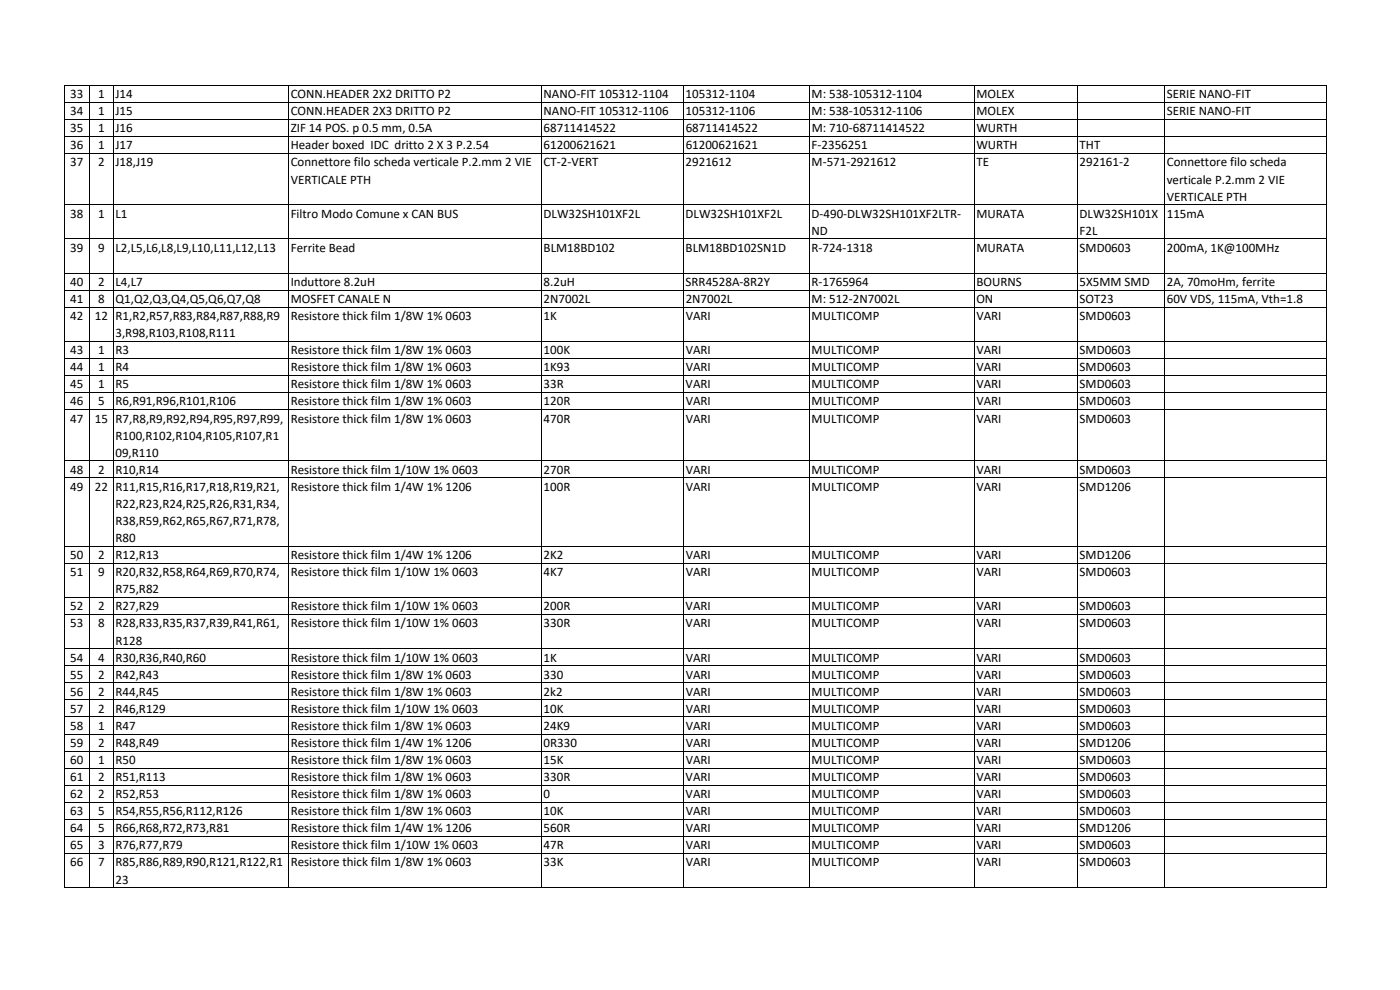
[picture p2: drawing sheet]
<svg xmlns="http://www.w3.org/2000/svg" width="420mm" height="297mm" viewBox="0 0 420 297" stroke-linecap="round" stroke-linejoin="round" font-family="sans-serif">
<defs><g id="words">
<g font-size="3.9">
<text x="21.1" y="29.5">33</text>
<text x="29.5" y="29.5">1</text>
<text x="34.7" y="29.5">J14</text>
<text x="87.2" y="29.5">CONN.HEADER 2X2 DRITTO P2</text>
<text x="163.1" y="29.5">NANO‐FIT 105312‐1104</text>
<text x="205.8" y="29.5">105312‐1104</text>
<text x="243.6" y="29.5">M: 538‐105312‐1104</text>
<text x="293" y="29.5">MOLEX</text>
<text x="350.2" y="29.5">SERIE NANO‐FIT</text>
<text x="21.1" y="34.6">34</text>
<text x="29.5" y="34.6">1</text>
<text x="34.7" y="34.6">J15</text>
<text x="87.2" y="34.6">CONN.HEADER 2X3 DRITTO P2</text>
<text x="163.1" y="34.6">NANO‐FIT 105312‐1106</text>
<text x="205.8" y="34.6">105312‐1106</text>
<text x="243.6" y="34.6">M: 538‐105312‐1106</text>
<text x="293" y="34.6">MOLEX</text>
<text x="350.2" y="34.6">SERIE NANO‐FIT</text>
<text x="21.1" y="39.7">35</text>
<text x="29.5" y="39.7">1</text>
<text x="34.7" y="39.7">J16</text>
<text x="87.2" y="39.7">ZIF 14 POS. p 0.5 mm, 0.5A</text>
<text x="163.1" y="39.7">68711414522</text>
<text x="205.8" y="39.7">68711414522</text>
<text x="243.6" y="39.7">M: 710‐68711414522</text>
<text x="293" y="39.7">WURTH</text>
<text x="21.1" y="44.8">36</text>
<text x="29.5" y="44.8">1</text>
<text x="34.7" y="44.8">J17</text>
<text x="87.2" y="44.8">Header boxed IDC dritto 2 X 3 P.2.54</text>
<text x="163.1" y="44.8">61200621621</text>
<text x="205.8" y="44.8">61200621621</text>
<text x="243.6" y="44.8">F‐2356251</text>
<text x="293" y="44.8">WURTH</text>
<text x="324" y="44.8">THT</text>
<text x="21.1" y="50">37</text>
<text x="29.5" y="50">2</text>
<text x="34.7" y="50">J18,J19</text>
<text x="87.2" y="50">Connettore filo scheda verticale P.2.mm 2 VIE</text>
<text x="163.1" y="50">CT‐2‐VERT</text>
<text x="205.8" y="50">2921612</text>
<text x="243.6" y="50">M‐571‐2921612</text>
<text x="293" y="50">TE</text>
<text x="324" y="50">292161‐2</text>
<text x="350.2" y="50">Connettore filo scheda</text>
<text x="87.2" y="55.1">VERTICALE PTH</text>
<text x="350.2" y="55.1">verticale P.2.mm 2 VIE</text>
<text x="21.1" y="65.3">38</text>
<text x="29.5" y="65.3">1</text>
<text x="34.7" y="65.3">L1</text>
<text x="87.2" y="65.3">Filtro Modo Comune x CAN BUS</text>
<text x="163.1" y="65.3">DLW32SH101XF2L</text>
<text x="205.8" y="65.3">DLW32SH101XF2L</text>
<text x="243.6" y="65.3">D‐490‐DLW32SH101XF2LTR‐</text>
<text x="293" y="65.3">MURATA</text>
<text x="324" y="65.3">DLW32SH101X</text>
<text x="350.2" y="60.2">VERTICALE PTH</text>
<text x="350.2" y="65.3">115mA</text>
<text x="243.6" y="70.4">ND</text>
<text x="324" y="70.4">F2L</text>
<text x="21.1" y="75.6">39</text>
<text x="29.5" y="75.6">9</text>
<text x="34.7" y="75.6">L2,L5,L6,L8,L9,L10,L11,L12,L13</text>
<text x="87.3" y="75.6">Ferrite Bead</text>
<text x="163.1" y="75.6">BLM18BD102</text>
<text x="205.8" y="75.6">BLM18BD102SN1D</text>
<text x="243.6" y="75.6">R‐724‐1318</text>
<text x="293" y="75.6">MURATA</text>
<text x="324" y="75.6">SMD0603</text>
<text x="350.2" y="75.6">200mA, 1K@100MHz</text>
<text x="21.1" y="85.8">40</text>
<text x="29.5" y="85.8">2</text>
<text x="34.7" y="85.8">L4,L7</text>
<text x="87.2" y="85.8">Induttore 8.2uH</text>
<text x="163.1" y="85.8">8.2uH</text>
<text x="205.8" y="85.8">SRR4528A‐8R2Y</text>
<text x="243.6" y="85.8">R‐1765964</text>
<text x="293" y="85.8">BOURNS</text>
<text x="324" y="85.8">5X5MM SMD</text>
<text x="350.2" y="85.8">2A, 70moHm, ferrite</text>
<text x="21.1" y="90.9">41</text>
<text x="29.5" y="90.9">8</text>
<text x="34.7" y="90.9">Q1,Q2,Q3,Q4,Q5,Q6,Q7,Q8</text>
<text x="87.3" y="90.9">MOSFET CANALE N</text>
<text x="163.1" y="90.9">2N7002L</text>
<text x="205.8" y="90.9">2N7002L</text>
<text x="243.6" y="90.9">M: 512‐2N7002L</text>
<text x="293" y="90.9">ON</text>
<text x="324" y="90.9">SOT23</text>
<text x="350.2" y="90.9">60V VDS, 115mA, Vth=1.8</text>
<text x="21.1" y="96.1">42</text>
<text x="28.5" y="96.1">12 R1,R2,R57,R83,R84,R87,R88,R9</text>
<text x="34.7" y="101.2">3,R98,R103,R108,R111</text>
<text x="87.2" y="96.1">Resistore thick film 1/8W 1% 0603</text>
<text x="163.1" y="96.1">1K</text>
<text x="205.8" y="96.1">VARI</text>
<text x="243.6" y="96.1">MULTICOMP</text>
<text x="293" y="96.1">VARI</text>
<text x="324" y="96.1">SMD0603</text>
<text x="21.1" y="106.3">43</text>
<text x="29.5" y="106.3">1</text>
<text x="34.7" y="106.3">R3</text>
<text x="87.2" y="106.3">Resistore thick film 1/8W 1% 0603</text>
<text x="163.1" y="106.3">100K</text>
<text x="205.8" y="106.3">VARI</text>
<text x="243.6" y="106.3">MULTICOMP</text>
<text x="293" y="106.3">VARI</text>
<text x="324" y="106.3">SMD0603</text>
<text x="21.1" y="111.4">44</text>
<text x="29.5" y="111.4">1</text>
<text x="34.7" y="111.4">R4</text>
<text x="87.2" y="111.4">Resistore thick film 1/8W 1% 0603</text>
<text x="163.1" y="111.4">1K93</text>
<text x="205.8" y="111.4">VARI</text>
<text x="243.6" y="111.4">MULTICOMP</text>
<text x="293" y="111.4">VARI</text>
<text x="324" y="111.4">SMD0603</text>
<text x="21.1" y="116.5">45</text>
<text x="29.5" y="116.5">1</text>
<text x="34.7" y="116.5">R5</text>
<text x="87.2" y="116.5">Resistore thick film 1/8W 1% 0603</text>
<text x="163.1" y="116.5">33R</text>
<text x="205.8" y="116.5">VARI</text>
<text x="243.6" y="116.5">MULTICOMP</text>
<text x="293" y="116.5">VARI</text>
<text x="324" y="116.5">SMD0603</text>
<text x="21.1" y="121.7">46</text>
<text x="29.5" y="121.7">5</text>
<text x="34.7" y="121.7">R6,R91,R96,R101,R106</text>
<text x="87.3" y="121.7">Resistore thick film 1/8W 1% 0603</text>
<text x="163.1" y="121.7">120R</text>
<text x="205.8" y="121.7">VARI</text>
<text x="243.6" y="121.7">MULTICOMP</text>
<text x="293" y="121.7">VARI</text>
<text x="324" y="121.7">SMD0603</text>
<text x="21.1" y="126.8">47</text>
<text x="28.5" y="126.8">15 R7,R8,R9,R92,R94,R95,R97,R99,</text>
<text x="34.7" y="131.9">R100,R102,R104,R105,R107,R1</text>
<text x="87.2" y="126.8">Resistore thick film 1/8W 1% 0603</text>
<text x="163.1" y="126.8">470R</text>
<text x="205.8" y="126.8">VARI</text>
<text x="243.6" y="126.8">MULTICOMP</text>
<text x="293" y="126.8">VARI</text>
<text x="324" y="126.8">SMD0603</text>
<text x="34.7" y="137">09,R110</text>
<text x="21.1" y="142.2">48</text>
<text x="29.5" y="142.2">2</text>
<text x="34.7" y="142.2">R10,R14</text>
<text x="87.2" y="142.2">Resistore thick film 1/10W 1% 0603</text>
<text x="163.1" y="142.2">270R</text>
<text x="205.8" y="142.2">VARI</text>
<text x="243.6" y="142.2">MULTICOMP</text>
<text x="293" y="142.2">VARI</text>
<text x="324" y="142.2">SMD0603</text>
<text x="21.1" y="147.3">49</text>
<text x="28.5" y="147.3">22 R11,R15,R16,R17,R18,R19,R21,</text>
<text x="87.2" y="147.3">Resistore thick film 1/4W 1% 1206</text>
<text x="163.1" y="147.3">100R</text>
<text x="205.8" y="147.3">VARI</text>
<text x="243.6" y="147.3">MULTICOMP</text>
<text x="293" y="147.3">VARI</text>
<text x="324" y="147.3">SMD1206</text>
<text x="34.7" y="152.4">R22,R23,R24,R25,R26,R31,R34,</text>
<text x="34.7" y="157.5">R38,R59,R62,R65,R67,R71,R78,</text>
<text x="21.1" y="167.8">50</text>
<text x="29.5" y="167.8">2</text>
<text x="34.7" y="162.6">R80</text>
<text x="34.7" y="167.8">R12,R13</text>
<text x="87.2" y="167.8">Resistore thick film 1/4W 1% 1206</text>
<text x="163.1" y="167.8">2K2</text>
<text x="205.8" y="167.8">VARI</text>
<text x="243.6" y="167.8">MULTICOMP</text>
<text x="293" y="167.8">VARI</text>
<text x="324" y="167.8">SMD1206</text>
<text x="21.1" y="172.9">51</text>
<text x="29.5" y="172.9">9</text>
<text x="34.7" y="172.9">R20,R32,R58,R64,R69,R70,R74,</text>
<text x="87.2" y="172.9">Resistore thick film 1/10W 1% 0603</text>
<text x="163.1" y="172.9">4K7</text>
<text x="205.8" y="172.9">VARI</text>
<text x="243.6" y="172.9">MULTICOMP</text>
<text x="293" y="172.9">VARI</text>
<text x="324" y="172.9">SMD0603</text>
<text x="34.7" y="178">R75,R82</text>
<text x="21.1" y="183.1">52</text>
<text x="29.5" y="183.1">2</text>
<text x="34.7" y="183.1">R27,R29</text>
<text x="87.2" y="183.1">Resistore thick film 1/10W 1% 0603</text>
<text x="163.1" y="183.1">200R</text>
<text x="205.8" y="183.1">VARI</text>
<text x="243.6" y="183.1">MULTICOMP</text>
<text x="293" y="183.1">VARI</text>
<text x="324" y="183.1">SMD0603</text>
<text x="21.1" y="188.3">53</text>
<text x="29.5" y="188.3">8</text>
<text x="34.7" y="188.3">R28,R33,R35,R37,R39,R41,R61,</text>
<text x="87.2" y="188.3">Resistore thick film 1/10W 1% 0603</text>
<text x="163.1" y="188.3">330R</text>
<text x="205.8" y="188.3">VARI</text>
<text x="243.6" y="188.3">MULTICOMP</text>
<text x="293" y="188.3">VARI</text>
<text x="324" y="188.3">SMD0603</text>
<text x="34.7" y="193.4">R128</text>
<text x="21.1" y="198.5">54</text>
<text x="21.1" y="203.6">55</text>
<text x="29.5" y="198.5">4</text>
<text x="29.5" y="203.6">2</text>
<text x="34.7" y="198.5">R30,R36,R40,R60</text>
<text x="34.7" y="203.6">R42,R43</text>
<text x="87.2" y="203.6">Resistore thick film 1/8W 1% 0603</text>
<text x="87.3" y="198.5">Resistore thick film 1/10W 1% 0603</text>
<text x="163.1" y="198.5">1K</text>
<text x="163.1" y="203.6">330</text>
<text x="205.8" y="198.5">VARI</text>
<text x="205.8" y="203.6">VARI</text>
<text x="243.6" y="198.5">MULTICOMP</text>
<text x="243.6" y="203.6">MULTICOMP</text>
<text x="293" y="203.6">VARI</text>
<text x="293" y="198.5">VARI</text>
<text x="324" y="203.6">SMD0603</text>
<text x="324" y="198.5">SMD0603</text>
<text x="21.1" y="208.7">56</text>
<text x="29.5" y="208.7">2</text>
<text x="34.7" y="208.7">R44,R45</text>
<text x="87.2" y="208.7">Resistore thick film 1/8W 1% 0603</text>
<text x="163.1" y="208.7">2k2</text>
<text x="205.8" y="208.7">VARI</text>
<text x="243.6" y="208.7">MULTICOMP</text>
<text x="293" y="208.7">VARI</text>
<text x="324" y="208.7">SMD0603</text>
<text x="21.1" y="213.9">57</text>
<text x="29.5" y="213.9">2</text>
<text x="34.7" y="213.9">R46,R129</text>
<text x="87.2" y="213.9">Resistore thick film 1/10W 1% 0603</text>
<text x="163.1" y="213.9">10K</text>
<text x="205.8" y="213.9">VARI</text>
<text x="243.6" y="213.9">MULTICOMP</text>
<text x="293" y="213.9">VARI</text>
<text x="324" y="213.9">SMD0603</text>
<text x="21.1" y="219">58</text>
<text x="29.5" y="219">1</text>
<text x="34.7" y="219">R47</text>
<text x="87.2" y="219">Resistore thick film 1/8W 1% 0603</text>
<text x="163.1" y="219">24K9</text>
<text x="205.8" y="219">VARI</text>
<text x="243.6" y="219">MULTICOMP</text>
<text x="293" y="219">VARI</text>
<text x="324" y="219">SMD0603</text>
<text x="21.1" y="224.1">59</text>
<text x="29.5" y="224.1">2</text>
<text x="34.7" y="224.1">R48,R49</text>
<text x="87.2" y="224.1">Resistore thick film 1/4W 1% 1206</text>
<text x="163.1" y="224.1">0R330</text>
<text x="205.8" y="224.1">VARI</text>
<text x="243.6" y="224.1">MULTICOMP</text>
<text x="293" y="224.1">VARI</text>
<text x="324" y="224.1">SMD1206</text>
<text x="21.1" y="229.2">60</text>
<text x="29.5" y="229.2">1</text>
<text x="34.7" y="229.2">R50</text>
<text x="87.2" y="229.2">Resistore thick film 1/8W 1% 0603</text>
<text x="163.2" y="229.2">15K</text>
<text x="205.8" y="229.2">VARI</text>
<text x="243.6" y="229.2">MULTICOMP</text>
<text x="293" y="229.2">VARI</text>
<text x="324" y="229.2">SMD0603</text>
<text x="21.1" y="234.4">61</text>
<text x="21.1" y="239.5">62</text>
<text x="29.5" y="234.4">2</text>
<text x="29.5" y="239.5">2</text>
<text x="34.7" y="234.4">R51,R113</text>
<text x="34.7" y="239.5">R52,R53</text>
<text x="87.2" y="234.4">Resistore thick film 1/8W 1% 0603</text>
<text x="87.2" y="239.5">Resistore thick film 1/8W 1% 0603</text>
<text x="163.1" y="234.4">330R</text>
<text x="163.1" y="239.5">0</text>
<text x="205.8" y="239.5">VARI</text>
<text x="205.8" y="234.4">VARI</text>
<text x="243.6" y="239.5">MULTICOMP</text>
<text x="243.6" y="234.4">MULTICOMP</text>
<text x="293" y="239.5">VARI</text>
<text x="293" y="234.4">VARI</text>
<text x="324" y="239.5">SMD0603</text>
<text x="324" y="234.4">SMD0603</text>
<text x="21.1" y="244.6">63</text>
<text x="29.5" y="244.6">5</text>
<text x="34.7" y="244.6">R54,R55,R56,R112,R126</text>
<text x="87.3" y="244.6">Resistore thick film 1/8W 1% 0603</text>
<text x="163.1" y="244.6">10K</text>
<text x="205.8" y="244.6">VARI</text>
<text x="243.6" y="244.6">MULTICOMP</text>
<text x="293" y="244.6">VARI</text>
<text x="324" y="244.6">SMD0603</text>
<text x="21.1" y="249.7">64</text>
<text x="29.5" y="249.7">5</text>
<text x="34.7" y="249.7">R66,R68,R72,R73,R81</text>
<text x="87.3" y="249.7">Resistore thick film 1/4W 1% 1206</text>
<text x="163.1" y="249.7">560R</text>
<text x="205.8" y="249.7">VARI</text>
<text x="243.6" y="249.7">MULTICOMP</text>
<text x="293" y="249.7">VARI</text>
<text x="324" y="249.7">SMD1206</text>
<text x="21.1" y="254.8">65</text>
<text x="29.5" y="254.8">3</text>
<text x="34.7" y="254.8">R76,R77,R79</text>
<text x="87.3" y="254.8">Resistore thick film 1/10W 1% 0603</text>
<text x="163.1" y="254.8">47R</text>
<text x="205.8" y="254.8">VARI</text>
<text x="243.6" y="254.8">MULTICOMP</text>
<text x="293" y="254.8">VARI</text>
<text x="324" y="254.8">SMD0603</text>
<text x="21.1" y="260">66</text>
<text x="29.5" y="260">7</text>
<text x="34.7" y="260">R85,R86,R89,R90,R121,R122,R1</text>
<text x="87.2" y="260">Resistore thick film 1/8W 1% 0603</text>
<text x="163.1" y="260">33K</text>
<text x="205.8" y="260">VARI</text>
<text x="243.6" y="260">MULTICOMP</text>
<text x="293" y="260">VARI</text>
<text x="324" y="260">SMD0603</text>
<text x="34.7" y="265.1">23</text>
</g>
</g></defs>
<g fill="none" stroke="#000" stroke-width=".3">
<path d="M19.2 25.6v240.8M19.3 25.6h378.8v240.8l-378.8-.1M19.3 30.7h378.8M19.3 35.8h378.8M26.9 25.6v240.8M34 25.6v240.8M86.6 25.6v240.8M162.5 25.6v240.8M205.1 25.6v240.8M242.9 25.6v240.8M292.4 25.6v240.8M323.4 25.6v240.8"/>
<path d="M349.5 25.6v240.8M19.3 41h378.8M19.3 46.1h378.8M19.3 61.4h378.8M19.3 71.7h378.8M19.3 81.9h378.8M19.3 87.1h378.8M19.3 92.2h378.8M19.3 102.4h378.8M19.3 107.5h378.8M19.3 112.7h378.8M19.3 117.8h378.8"/>
<path d="M19.3 122.9h378.8M19.3 138.3h378.8M19.3 143.4h378.8M19.3 163.9h378.8M19.3 169h378.8M19.3 179.3h378.8M19.3 184.4h378.8M19.3 194.6h378.8M19.3 199.7h378.8M19.3 204.9h378.8M19.3 210h378.8M19.3 215.1h378.8"/>
<path d="M19.3 220.2h378.8M19.3 225.4h378.8M19.3 230.5h378.8M19.3 235.6h378.8M19.3 240.7h378.8M19.3 245.9h378.8M19.3 251h378.8M19.3 256.1h378.8"/>
</g>
<use href="#words"/>
</svg>
